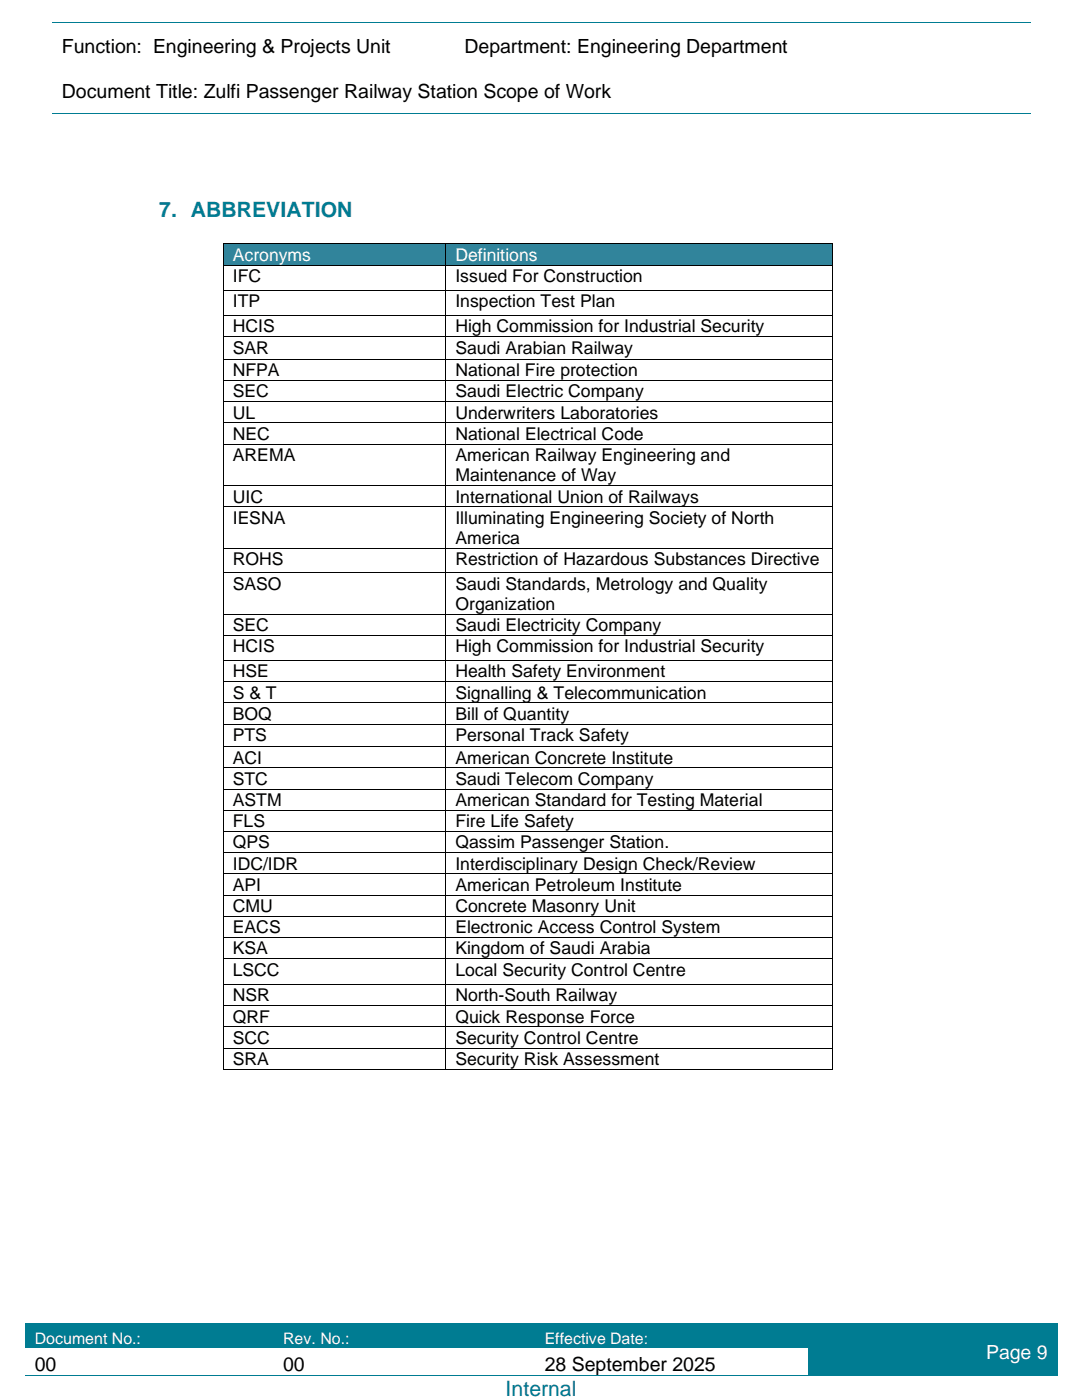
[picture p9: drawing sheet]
<svg xmlns="http://www.w3.org/2000/svg" width="216mm" height="279mm" viewBox="0 0 216 279" stroke-linecap="round" stroke-linejoin="round" font-family="sans-serif">
<defs><g id="words">
<text font-size="4.2" fill="#007c92" x="31.8" y="43.2">7. ABBREVIATION</text>
<text font-size="4.2" fill="#085393" x="100.9" y="278.6">Internal</text>
<g font-size="3.9">
<text x="12.4" y="10.5">Function: Engineering &amp; Projects Unit</text>
<text x="92.7" y="10.5">Department: Engineering Department</text>
<text x="12.4" y="19.5">Document Title: Zulfi Passenger Railway Station Scope of Work</text>
<text x="6.9" y="273.6">00</text>
<text x="56.5" y="273.6">00</text>
<text x="108.7" y="273.6">28 September 2025</text>
</g>
<text font-size="3.9" fill="#fff" x="196.8" y="271.2">Page 9</text>
<g font-size="3.5" fill="#fff">
<text x="46.4" y="52.1">Acronyms</text>
<text x="90.9" y="52.1">Definitions</text>
</g>
<g font-size="3.5">
<text x="46.4" y="56.3">IFC</text>
<text x="90.9" y="56.3">Issued For Construction</text>
<text x="46.4" y="61.3">ITP</text>
<text x="90.9" y="61.3">Inspection Test Plan</text>
<text x="46.4" y="66.3">HCIS</text>
<text x="46.4" y="70.6">SAR</text>
<text x="90.9" y="66.3">High Commission for Industrial Security</text>
<text x="90.9" y="70.6">Saudi Arabian Railway</text>
<text x="46.4" y="75.1">NFPA</text>
<text x="90.9" y="75.1">National Fire protection</text>
<text x="46.4" y="79.3">SEC</text>
<text x="46.4" y="83.5">UL</text>
<text x="90.9" y="79.3">Saudi Electric Company</text>
<text x="90.9" y="83.5">Underwriters Laboratories</text>
<text x="46.4" y="87.8">NEC</text>
<text x="90.9" y="87.8">National Electrical Code</text>
<text x="46.4" y="92">AREMA</text>
<text x="90.9" y="92">American Railway Engineering and</text>
<text x="46.4" y="100.3">UIC</text>
<text x="90.9" y="96.1">Maintenance of Way</text>
<text x="90.9" y="100.3">International Union of Railways</text>
<text x="46.4" y="104.5">IESNA</text>
<text x="90.9" y="104.5">Illuminating Engineering Society of North</text>
<text x="46.4" y="112.8">ROHS</text>
<text x="90.9" y="108.6">America</text>
<text x="90.9" y="112.8">Restriction of Hazardous Substances Directive</text>
<text x="46.4" y="117.7">SASO</text>
<text x="90.9" y="117.7">Saudi Standards, Metrology and Quality</text>
<text x="46.4" y="126">SEC</text>
<text x="90.9" y="121.7">Organization</text>
<text x="90.9" y="126">Saudi Electricity Company</text>
<text x="46.4" y="130.2">HCIS</text>
<text x="90.9" y="130.2">High Commission for Industrial Security</text>
<text x="46.4" y="135.2">HSE</text>
<text x="90.9" y="135.2">Health Safety Environment</text>
<text x="46.4" y="139.4">S &amp; T</text>
<text x="46.4" y="143.7">BOQ</text>
<text x="90.9" y="139.4">Signalling &amp; Telecommunication</text>
<text x="90.9" y="143.7">Bill of Quantity</text>
<text x="46.4" y="147.9">PTS</text>
<text x="90.9" y="147.9">Personal Track Safety</text>
<text x="46.4" y="152.4">ACI</text>
<text x="90.9" y="152.4">American Concrete Institute</text>
<text x="46.4" y="156.6">STC</text>
<text x="46.4" y="160.8">ASTM</text>
<text x="90.9" y="156.6">Saudi Telecom Company</text>
<text x="90.9" y="160.8">American Standard for Testing Material</text>
<text x="46.4" y="165.1">FLS</text>
<text x="90.9" y="165.1">Fire Life Safety</text>
<text x="46.4" y="169.3">QPS</text>
<text x="46.4" y="173.5">IDC/IDR</text>
<text x="90.9" y="169.3">Qassim Passenger Station.</text>
<text x="90.9" y="173.5">Interdisciplinary Design Check/Review</text>
<text x="46.4" y="177.8">API</text>
<text x="90.9" y="177.8">American Petroleum Institute</text>
<text x="46.4" y="182">CMU</text>
<text x="90.9" y="182">Concrete Masonry Unit</text>
<text x="46.4" y="186.2">EACS</text>
<text x="46.4" y="190.5">KSA</text>
<text x="90.9" y="186.2">Electronic Access Control System</text>
<text x="90.9" y="190.5">Kingdom of Saudi Arabia</text>
<text x="46.4" y="194.7">LSCC</text>
<text x="90.9" y="194.7">Local Security Control Centre</text>
<text x="46.4" y="199.8">NSR</text>
<text x="90.9" y="199.8">North-South Railway</text>
<text x="46.4" y="204.1">QRF</text>
<text x="46.4" y="208.3">SCC</text>
<text x="90.9" y="204.1">Quick Response Force</text>
<text x="90.9" y="208.3">Security Control Centre</text>
<text x="46.4" y="212.5">SRA</text>
<text x="90.9" y="212.5">Security Risk Assessment</text>
</g>
<g font-size="3.2" fill="#fff">
<text x="6.9" y="268.2">Document No.:</text>
<text x="56.5" y="268.2">Rev. No.:</text>
<text x="108.7" y="268.2">Effective Date:</text>
</g>
</g></defs>
<path d="M10.5 4.5h80.3" fill="none" stroke="#007c92" stroke-width=".2"/>
<path d="M90.8 4.4h.1v.2h-.1z" fill-rule="evenodd" fill="#007c92"/>
<path d="M90.9 4.5h81.7" fill="none" stroke="#007c92" stroke-width=".2"/>
<path d="M172.6 4.4h.2v.2h-.2z" fill-rule="evenodd" fill="#007c92"/>
<path d="M172.8 4.5h32.8M10.5 22.6h162.1" fill="none" stroke="#007c92" stroke-width=".2"/>
<path d="M172.6 22.6h.2v.1h-.2z" fill-rule="evenodd" fill="#007c92"/>
<path d="M172.8 22.6h32.8" fill="none" stroke="#007c92" stroke-width=".2"/>
<g fill="#007c92">
<path d="M5 264.2h49.6v4.7h-49.6z" fill-rule="evenodd"/>
<path d="M6.9 265.3h45.8v3.6h-45.8z" fill-rule="evenodd"/>
<path d="M54.6 264.2h52.2v4.7h-52.2z" fill-rule="evenodd"/>
<path d="M56.5 265.3h48.4v3.6h-48.4z" fill-rule="evenodd"/>
<path d="M106.8 264.2h54.4v4.7h-54.4z" fill-rule="evenodd"/>
<path d="M108.7 265.3h50.6v3.6h-50.6z" fill-rule="evenodd"/>
<path d="M161.2 264.2h49.8v10.2h-49.8z" fill-rule="evenodd"/>
<path d="M163.1 267.6h46v4.5h-46z" fill-rule="evenodd"/>
</g>
<path d="M5 264.2h49.6" fill="none" stroke="#007c92" stroke-width=".2"/>
<g fill="#007c92">
<path d="M5 264.3h49.6v1h-49.6z" fill-rule="evenodd"/>
<path d="M54.6 264.3h.1v1h-.1z" fill-rule="evenodd"/>
<path d="M54.6 264.1h.1v.2h-.1z" fill-rule="evenodd"/>
</g>
<path d="M54.7 264.2h52.1" fill="none" stroke="#007c92" stroke-width=".2"/>
<g fill="#007c92">
<path d="M54.7 264.3h52.1v1h-52.1z" fill-rule="evenodd"/>
<path d="M106.8 264.3h.2v1h-.2z" fill-rule="evenodd"/>
<path d="M106.8 264.1h.2v.2h-.2z" fill-rule="evenodd"/>
</g>
<path d="M107 264.2h54.2" fill="none" stroke="#007c92" stroke-width=".2"/>
<g fill="#007c92">
<path d="M107 264.3h54.2v1h-54.2z" fill-rule="evenodd"/>
<path d="M161.2 264.3h.2v1h-.2z" fill-rule="evenodd"/>
<path d="M161.2 264.1h.2v.2h-.2z" fill-rule="evenodd"/>
</g>
<path d="M161.4 264.2h49.6" fill="none" stroke="#007c92" stroke-width=".2"/>
<path d="M161.4 264.3h49.6v1h-49.6z" fill-rule="evenodd" fill="#007c92"/>
<path d="M5 274.5h49.6" fill="none" stroke="#007c92" stroke-width=".2"/>
<path d="M54.6 274.4h.1v.2h-.1z" fill-rule="evenodd" fill="#007c92"/>
<path d="M54.7 274.5h52.1" fill="none" stroke="#007c92" stroke-width=".2"/>
<path d="M106.8 274.4h.2v.2h-.2z" fill-rule="evenodd" fill="#007c92"/>
<path d="M107 274.5h54.2" fill="none" stroke="#007c92" stroke-width=".2"/>
<path d="M161.2 274.4h.2v.2h-.2z" fill-rule="evenodd" fill="#007c92"/>
<path d="M161.4 274.5h49.6" fill="none" stroke="#007c92" stroke-width=".2"/>
<g fill="#31849b">
<path d="M44.6 48.8h44.3v4h-44.3z" fill-rule="evenodd"/>
<path d="M46.4 48.8h40.7v4h-40.7z" fill-rule="evenodd"/>
<path d="M89 48.8h77.1v4h-77.1z" fill-rule="evenodd"/>
<path d="M90.9 48.8h73.4v4h-73.4z" fill-rule="evenodd"/>
</g>
<g fill="#000">
<path d="M44.5 48.6h.1v.2h-.1z" fill-rule="evenodd"/>
<path d="M44.5 48.6h.1v.2h-.1z" fill-rule="evenodd"/>
<path d="M44.5 52.8h.1v.2h-.1z" fill-rule="evenodd"/>
<path d="M44.5 57.9h.1v.1h-.1z" fill-rule="evenodd"/>
<path d="M88.9 48.6h.1v.2h-.1z" fill-rule="evenodd"/>
<path d="M88.9 52.8h.1v.2h-.1z" fill-rule="evenodd"/>
<path d="M88.9 57.9h.1v.1h-.1z" fill-rule="evenodd"/>
<path d="M166.1 48.6h.2v.2h-.2z" fill-rule="evenodd"/>
<path d="M166.1 48.6h.2v.2h-.2z" fill-rule="evenodd"/>
<path d="M166.1 52.8h.2v.2h-.2z" fill-rule="evenodd"/>
<path d="M166.1 57.9h.2v.1h-.2z" fill-rule="evenodd"/>
<path d="M44.5 62.9h.1v.1h-.1z" fill-rule="evenodd"/>
<path d="M44.5 67.1h.1v.2h-.1z" fill-rule="evenodd"/>
<path d="M44.5 71.6h.1v.2h-.1z" fill-rule="evenodd"/>
<path d="M44.5 75.8h.1v.2h-.1z" fill-rule="evenodd"/>
<path d="M88.9 62.9h.1v.1h-.1z" fill-rule="evenodd"/>
<path d="M88.9 67.1h.1v.2h-.1z" fill-rule="evenodd"/>
<path d="M88.9 71.6h.1v.2h-.1z" fill-rule="evenodd"/>
<path d="M88.9 75.8h.1v.2h-.1z" fill-rule="evenodd"/>
<path d="M166.1 62.9h.2v.1h-.2z" fill-rule="evenodd"/>
<path d="M166.1 67.1h.2v.2h-.2z" fill-rule="evenodd"/>
<path d="M166.1 71.6h.2v.2h-.2z" fill-rule="evenodd"/>
<path d="M166.1 75.8h.2v.2h-.2z" fill-rule="evenodd"/>
<path d="M44.5 80.1h.1v.1h-.1z" fill-rule="evenodd"/>
<path d="M44.5 84.3h.1v.2h-.1z" fill-rule="evenodd"/>
<path d="M44.5 88.5h.1v.2h-.1z" fill-rule="evenodd"/>
<path d="M44.5 96.8h.1v.2h-.1z" fill-rule="evenodd"/>
<path d="M88.9 80.1h.1v.1h-.1z" fill-rule="evenodd"/>
<path d="M88.9 84.3h.1v.2h-.1z" fill-rule="evenodd"/>
<path d="M88.9 88.5h.1v.2h-.1z" fill-rule="evenodd"/>
<path d="M88.9 96.8h.1v.2h-.1z" fill-rule="evenodd"/>
<path d="M166.1 80.1h.2v.1h-.2z" fill-rule="evenodd"/>
<path d="M166.1 84.3h.2v.2h-.2z" fill-rule="evenodd"/>
<path d="M166.1 88.5h.2v.2h-.2z" fill-rule="evenodd"/>
<path d="M166.1 96.8h.2v.2h-.2z" fill-rule="evenodd"/>
<path d="M44.5 101.1h.1v.1h-.1z" fill-rule="evenodd"/>
<path d="M44.5 109.4h.1v.1h-.1z" fill-rule="evenodd"/>
<path d="M44.5 114.2h.1v.2h-.1z" fill-rule="evenodd"/>
<path d="M88.9 101.1h.1v.1h-.1z" fill-rule="evenodd"/>
<path d="M88.9 109.4h.1v.1h-.1z" fill-rule="evenodd"/>
<path d="M88.9 114.2h.1v.2h-.1z" fill-rule="evenodd"/>
<path d="M166.1 101.1h.2v.1h-.2z" fill-rule="evenodd"/>
<path d="M166.1 109.4h.2v.1h-.2z" fill-rule="evenodd"/>
<path d="M166.1 114.2h.2v.2h-.2z" fill-rule="evenodd"/>
<path d="M44.5 122.5h.1v.2h-.1z" fill-rule="evenodd"/>
<path d="M44.5 126.7h.1v.2h-.1z" fill-rule="evenodd"/>
<path d="M44.5 131.7h.1v.2h-.1z" fill-rule="evenodd"/>
<path d="M44.5 135.9h.1v.2h-.1z" fill-rule="evenodd"/>
<path d="M88.9 122.5h.1v.2h-.1z" fill-rule="evenodd"/>
<path d="M88.9 126.7h.1v.2h-.1z" fill-rule="evenodd"/>
<path d="M88.9 131.7h.1v.2h-.1z" fill-rule="evenodd"/>
<path d="M88.9 135.9h.1v.2h-.1z" fill-rule="evenodd"/>
<path d="M166.1 122.5h.2v.2h-.2z" fill-rule="evenodd"/>
<path d="M166.1 126.7h.2v.2h-.2z" fill-rule="evenodd"/>
<path d="M166.1 131.7h.2v.2h-.2z" fill-rule="evenodd"/>
<path d="M166.1 135.9h.2v.2h-.2z" fill-rule="evenodd"/>
<path d="M44.5 140.2h.1v.2h-.1z" fill-rule="evenodd"/>
<path d="M44.5 144.4h.1v.2h-.1z" fill-rule="evenodd"/>
<path d="M44.5 148.9h.1v.2h-.1z" fill-rule="evenodd"/>
<path d="M44.5 153.1h.1v.2h-.1z" fill-rule="evenodd"/>
<path d="M44.5 157.4h.1v.1h-.1z" fill-rule="evenodd"/>
<path d="M88.9 140.2h.1v.2h-.1z" fill-rule="evenodd"/>
<path d="M88.9 144.4h.1v.2h-.1z" fill-rule="evenodd"/>
<path d="M88.9 148.9h.1v.2h-.1z" fill-rule="evenodd"/>
<path d="M88.9 153.1h.1v.2h-.1z" fill-rule="evenodd"/>
<path d="M88.9 157.4h.1v.1h-.1z" fill-rule="evenodd"/>
<path d="M166.1 140.2h.2v.2h-.2z" fill-rule="evenodd"/>
<path d="M166.1 144.4h.2v.2h-.2z" fill-rule="evenodd"/>
<path d="M166.1 148.9h.2v.2h-.2z" fill-rule="evenodd"/>
<path d="M166.1 153.1h.2v.2h-.2z" fill-rule="evenodd"/>
<path d="M166.1 157.4h.2v.1h-.2z" fill-rule="evenodd"/>
<path d="M44.5 161.6h.1v.2h-.1z" fill-rule="evenodd"/>
<path d="M44.5 165.8h.1v.2h-.1z" fill-rule="evenodd"/>
<path d="M44.5 170.1h.1v.1h-.1z" fill-rule="evenodd"/>
<path d="M44.5 174.3h.1v.2h-.1z" fill-rule="evenodd"/>
<path d="M44.5 178.5h.1v.2h-.1z" fill-rule="evenodd"/>
<path d="M88.9 161.6h.1v.2h-.1z" fill-rule="evenodd"/>
<path d="M88.9 165.8h.1v.2h-.1z" fill-rule="evenodd"/>
<path d="M88.9 170.1h.1v.1h-.1z" fill-rule="evenodd"/>
<path d="M88.9 174.3h.1v.2h-.1z" fill-rule="evenodd"/>
<path d="M88.9 178.5h.1v.2h-.1z" fill-rule="evenodd"/>
<path d="M166.1 161.6h.2v.2h-.2z" fill-rule="evenodd"/>
<path d="M166.1 165.8h.2v.2h-.2z" fill-rule="evenodd"/>
<path d="M166.1 170.1h.2v.1h-.2z" fill-rule="evenodd"/>
<path d="M166.1 174.3h.2v.2h-.2z" fill-rule="evenodd"/>
<path d="M166.1 178.5h.2v.2h-.2z" fill-rule="evenodd"/>
<path d="M44.5 182.8h.1v.1h-.1z" fill-rule="evenodd"/>
<path d="M44.5 187h.1v.2h-.1z" fill-rule="evenodd"/>
<path d="M44.5 191.2h.1v.2h-.1z" fill-rule="evenodd"/>
<path d="M44.5 196.4h.1v.1h-.1z" fill-rule="evenodd"/>
<path d="M88.9 182.8h.1v.1h-.1z" fill-rule="evenodd"/>
<path d="M88.9 187h.1v.2h-.1z" fill-rule="evenodd"/>
<path d="M88.9 191.2h.1v.2h-.1z" fill-rule="evenodd"/>
<path d="M88.9 196.4h.1v.1h-.1z" fill-rule="evenodd"/>
<path d="M166.1 182.8h.2v.1h-.2z" fill-rule="evenodd"/>
<path d="M166.1 187h.2v.2h-.2z" fill-rule="evenodd"/>
<path d="M166.1 191.2h.2v.2h-.2z" fill-rule="evenodd"/>
<path d="M166.1 196.4h.2v.1h-.2z" fill-rule="evenodd"/>
<path d="M44.5 200.6h.1v.2h-.1z" fill-rule="evenodd"/>
<path d="M44.5 204.8h.1v.2h-.1z" fill-rule="evenodd"/>
<path d="M44.5 209.1h.1v.1h-.1z" fill-rule="evenodd"/>
<path d="M44.5 213.3h.1v.2h-.1z" fill-rule="evenodd"/>
<path d="M44.5 213.3h.1v.2h-.1z" fill-rule="evenodd"/>
<path d="M88.9 200.6h.1v.2h-.1z" fill-rule="evenodd"/>
<path d="M88.9 204.8h.1v.2h-.1z" fill-rule="evenodd"/>
<path d="M88.9 209.1h.1v.1h-.1z" fill-rule="evenodd"/>
<path d="M88.9 213.3h.1v.2h-.1z" fill-rule="evenodd"/>
<path d="M166.1 200.6h.2v.2h-.2z" fill-rule="evenodd"/>
<path d="M166.1 204.8h.2v.2h-.2z" fill-rule="evenodd"/>
<path d="M166.1 209.1h.2v.1h-.2z" fill-rule="evenodd"/>
<path d="M166.1 213.3h.2v.2h-.2z" fill-rule="evenodd"/>
<path d="M166.1 213.3h.2v.2h-.2z" fill-rule="evenodd"/>
</g>
<g fill="none" stroke="#000" stroke-width=".2">
<path d="M44.5 48.8v4M44.5 53v4.9M44.5 58v4.9M44.6 48.7h44.3M44.6 52.9h44.3M44.6 58h44.3M89 48.8v4M89 53v4.9M89 58v4.9M89 48.7h77.1M89 52.9h77.1M89 58h77.1"/>
<path d="M166.2 48.8v4M166.2 53v4.9M166.2 58v4.9M44.5 63v4.1M44.5 67.3v4.3M44.5 71.8v4M44.5 76v4.1M44.6 63h44.3M44.6 67.2h44.3M44.6 71.7h44.3M44.6 75.9h44.3M89 63v4.1"/>
<path d="M89 67.3v4.3M89 71.8v4M89 76v4.1M89 63h77.1M89 67.2h77.1M89 71.7h77.1M89 75.9h77.1M166.2 63v4.1M166.2 67.3v4.3M166.2 71.8v4M166.2 76v4.1M44.5 80.2v4.1"/>
<path d="M44.5 84.5v4M44.5 88.7v8.1M44.5 97v4.1M44.6 80.1h44.3M44.6 84.4h44.3M44.6 88.6h44.3M44.6 96.9h44.3M89 80.2v4.1M89 84.5v4M89 88.7v8.1M89 97v4.1M89 80.1h77.1"/>
<path d="M89 84.4h77.1M89 88.6h77.1M89 96.9h77.1M166.2 80.2v4.1M166.2 84.5v4M166.2 88.7v8.1M166.2 97v4.1M44.5 101.2v8.2M44.5 109.5v4.7M44.5 114.4v8.1M44.6 101.2h44.3M44.6 109.4h44.3"/>
<path d="M44.6 114.3h44.3M89 101.2v8.2M89 109.5v4.7M89 114.4v8.1M89 101.2h77.1M89 109.4h77.1M89 114.3h77.1M166.2 101.2v8.2M166.2 109.5v4.7M166.2 114.4v8.1M44.5 122.7v4M44.5 126.9v4.8"/>
<path d="M44.5 131.9v4M44.5 136.1v4.1M44.6 122.6h44.3M44.6 126.8h44.3M44.6 131.8h44.3M44.6 136h44.3M89 122.7v4M89 126.9v4.8M89 131.9v4M89 136.1v4.1M89 122.6h77.1M89 126.8h77.1"/>
<path d="M89 131.8h77.1M89 136h77.1M166.2 122.7v4M166.2 126.9v4.8M166.2 131.9v4M166.2 136.1v4.1M44.5 140.4v4M44.5 144.6v4.3M44.5 149.1v4M44.5 153.3v4.1M44.5 157.5v4.1M44.6 140.3h44.3"/>
<path d="M44.6 144.5h44.3M44.6 149h44.3M44.6 153.2h44.3M44.6 157.5h44.3M89 140.4v4M89 144.6v4.3M89 149.1v4M89 153.3v4.1M89 157.5v4.1M89 140.3h77.1M89 144.5h77.1M89 149h77.1"/>
<path d="M89 153.2h77.1M89 157.5h77.1M166.2 140.4v4M166.2 144.6v4.3M166.2 149.1v4M166.2 153.3v4.1M166.2 157.5v4.1M44.5 161.8v4M44.5 166v4.1M44.5 170.2v4.1M44.5 174.5v4M44.5 178.7v4.1"/>
<path d="M44.6 161.7h44.3M44.6 165.9h44.3M44.6 170.2h44.3M44.6 174.4h44.3M44.6 178.6h44.3M89 161.8v4M89 166v4.1M89 170.2v4.1M89 174.5v4M89 178.7v4.1M89 161.7h77.1M89 165.9h77.1"/>
<path d="M89 170.2h77.1M89 174.4h77.1M89 178.6h77.1M166.2 161.8v4M166.2 166v4.1M166.2 170.2v4.1M166.2 174.5v4M166.2 178.7v4.1M44.5 182.9v4.1M44.5 187.2v4M44.5 191.4v5M44.5 196.5v4.1"/>
<path d="M44.6 182.9h44.3M44.6 187.1h44.3M44.6 191.3h44.3M44.6 196.5h44.3M89 182.9v4.1M89 187.2v4M89 191.4v5M89 196.5v4.1M89 182.9h77.1M89 187.1h77.1M89 191.3h77.1M89 196.5h77.1"/>
<path d="M166.2 182.9v4.1M166.2 187.2v4M166.2 191.4v5M166.2 196.5v4.1M44.5 200.8v4M44.5 205v4.1M44.5 209.2v4.1M44.6 200.7h44.3M44.6 204.9h44.3M44.6 209.2h44.3M44.6 213.4h44.3M89 200.8v4"/>
<path d="M89 205v4.1M89 209.2v4.1M89 200.7h77.1M89 204.9h77.1M89 209.2h77.1M89 213.4h77.1M166.2 200.8v4M166.2 205v4.1M166.2 209.2v4.1"/>
</g>
<use href="#words"/>
</svg>
